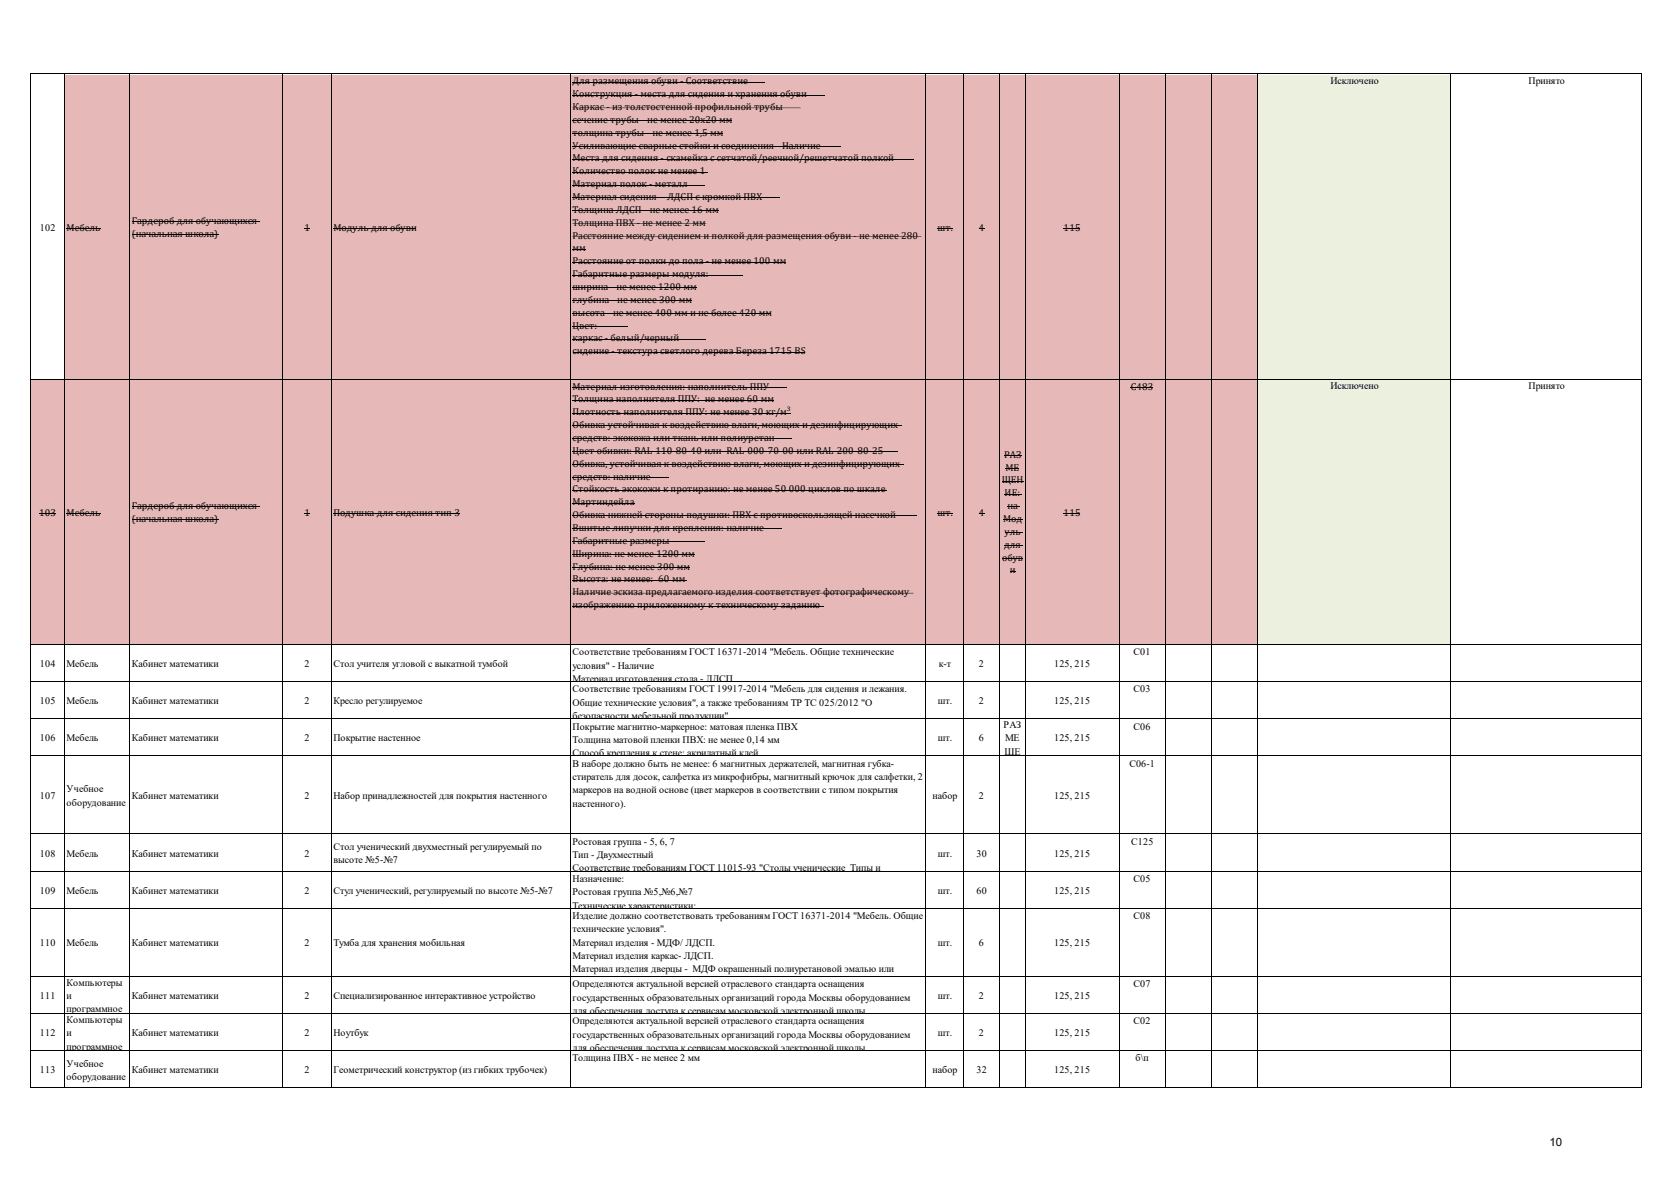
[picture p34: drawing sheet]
<svg xmlns="http://www.w3.org/2000/svg" width="297mm" height="210mm" viewBox="0 0 297 210" stroke-linecap="round" stroke-linejoin="round" font-family="sans-serif">
<defs><g id="words">
<text font-size="2" x="275.4" y="203.8">10</text>
<g font-size="1.8">
<text x="101.8" y="15">Для размещения обуви - Соответствие</text>
<text x="101.8" y="17.3">Конструкция - места для сидения и хранения обуви</text>
<text x="236.5" y="14.9">Исключено</text>
<text x="271.7" y="14.9">Принято</text>
<text x="101.8" y="19.6">Каркас - из толстостенной профильной трубы</text>
<text x="101.8" y="21.8">сечение трубы - не менее 20х20 мм</text>
<text x="101.8" y="24.1">толщина трубы - не менее 1,5 мм</text>
<text x="101.8" y="26.4">Усиливающие сварные стойки и соединения - Наличие</text>
<text x="101.8" y="28.7">Места для сидения - скамейка с сетчатой/реечной/решетчатой полкой</text>
<text x="101.8" y="31">Количество полок не менее 1</text>
<text x="101.8" y="33.3">Материал полок - металл</text>
<text x="101.8" y="35.6">Материал сидения - ЛДСП с кромкой ПВХ</text>
<text x="7.1" y="41">102</text>
<text x="11.8" y="41">Мебель</text>
<text x="23.4" y="39.8">Гардероб для обучающихся</text>
<text x="54.1" y="41">1</text>
<text x="59.3" y="41">Модуль для обуви</text>
<text x="101.8" y="37.9">Толщина ЛДСП - не менее 16 мм</text>
<text x="101.8" y="40.1">Толщина ПВХ - не менее 2 мм</text>
<text x="166.6" y="41">шт.</text>
<text x="174" y="41">4</text>
<text x="189.1" y="41">115</text>
<text x="23.4" y="42.1">(начальная школа)</text>
<text x="101.8" y="47">Расстояние от полки до пола - не менее 100 мм</text>
<text x="101.8" y="42.4">Расстояние между сидением и полкой для размещения обуви - не менее 280</text>
<text x="101.8" y="44.7">мм</text>
<text x="101.8" y="53.9">глубина - не менее 300 мм</text>
<text x="101.8" y="51.6">ширина - не менее 1200 мм</text>
<text x="101.8" y="49.3">Габаритные размеры модуля:</text>
<text x="101.8" y="58.4">Цвет:</text>
<text x="101.8" y="56.1">высота - не менее 400 мм и не более 420 мм</text>
<text x="101.8" y="63">сидение - текстура светлого дерева Береза 1715 BS</text>
<text x="101.8" y="60.7">каркас - белый/черный</text>
<text x="101.8" y="69.3">Материал изготовления: наполнитель ППУ</text>
<text x="101.8" y="71.5">Толщина наполнителя ППУ: не менее 60 мм</text>
<text x="201" y="69.3">С483</text>
<text x="236.5" y="69.2">Исключено</text>
<text x="271.7" y="69.2">Принято</text>
<text x="101.8" y="73.8">Плотность наполнителя ППУ: не менее 30 кг/м³</text>
<text x="101.8" y="76.1">Обивка устойчивая к воздействию влаги, моющих и дезинфицирующих</text>
<text x="101.8" y="78.4">средств: экокожа или ткань или полиуретан</text>
<text x="101.8" y="80.7">Цвет обивки: RAL-110-80-40 или RAL-000-70-00 или RAL-200-80-25</text>
<text x="101.8" y="83">Обивка, устойчивая к воздействию влаги, моющих и дезинфицирующих</text>
<text x="178.5" y="81.4">РАЗ</text>
<text x="178.7" y="83.7">МЕ</text>
<text x="101.8" y="85.3">средств: наличие</text>
<text x="101.8" y="87.5">Стойкость экокожи к протиранию: не менее 50 000 циклов по шкале</text>
<text x="101.8" y="89.8">Мартиндейла</text>
<text x="178" y="85.9">ЩЕН</text>
<text x="178.6" y="88.2">ИЕ:</text>
<text x="6.9" y="91.7">103</text>
<text x="11.8" y="91.7">Мебель</text>
<text x="23.4" y="90.5">Гардероб для обучающихся</text>
<text x="23.4" y="92.8">(начальная школа)</text>
<text x="54.1" y="91.7">1</text>
<text x="59.3" y="91.7">Подушка для сидения тип 3</text>
<text x="101.8" y="92.1">Обивка нижней стороны подушки: ПВХ с противоскользящей насечкой</text>
<text x="101.8" y="94.4">Вшитые липучки для крепления: наличие</text>
<text x="166.6" y="91.7">шт.</text>
<text x="174" y="91.7">4</text>
<text x="178.3" y="92.8">Мод</text>
<text x="178.6" y="95.1">уль</text>
<text x="179.1" y="90.5">на</text>
<text x="189.1" y="91.7">115</text>
<text x="101.8" y="96.7">Габаритные размеры</text>
<text x="101.8" y="99">Ширина: не менее 1200 мм</text>
<text x="101.8" y="101.3">Глубина: не менее 300 мм</text>
<text x="178.1" y="99.7">обув</text>
<text x="178.5" y="97.4">для</text>
<text x="179.5" y="101.9">и</text>
<text x="101.8" y="103.6">Высота: не менее: 60 мм</text>
<text x="101.8" y="105.8">Наличие эскиза предлагаемого изделия соответствует фотографическому</text>
<text x="101.8" y="108.1">изображению приложенному к техническому заданию</text>
<text x="7.1" y="118.6">104</text>
<text x="11.8" y="118.6">Мебель</text>
<text x="23.4" y="118.6">Кабинет математики</text>
<text x="54.1" y="118.6">2</text>
<text x="59.3" y="118.6">Стол учителя угловой с выкатной тумбой</text>
<text x="101.8" y="116.5">Cоответствие требованиям ГОСТ 16371-2014 &quot;Мебель. Общие технические</text>
<text x="101.8" y="118.9">условия&quot; - Наличие</text>
<text x="166.9" y="118.6">к-т</text>
<text x="174" y="118.6">2</text>
<text x="187.4" y="118.6">125, 215</text>
<text x="201.5" y="116.5">С01</text>
<text x="7.1" y="125.2">105</text>
<text x="11.8" y="125.2">Мебель</text>
<text x="23.4" y="125.2">Кабинет математики</text>
<text x="54.1" y="125.2">2</text>
<text x="59.3" y="125.2">Кресло регулируемое</text>
<text x="101.8" y="121.2">Материал изготовления стола - ЛДСП</text>
<text x="101.8" y="123.1">Cоответствие требованиям ГОСТ 19917-2014 &quot;Мебель для сидения и лежания.</text>
<text x="101.8" y="125.5">Общие технические условия&quot;, а также требованиям ТР ТС 025/2012 &quot;О</text>
<text x="166.7" y="125.2">шт.</text>
<text x="174" y="125.2">2</text>
<text x="187.4" y="125.2">125, 215</text>
<text x="201.5" y="123.1">С03</text>
<text x="7.1" y="131.8">106</text>
<text x="11.8" y="131.8">Мебель</text>
<text x="23.4" y="131.8">Кабинет математики</text>
<text x="54.1" y="131.8">2</text>
<text x="59.3" y="131.8">Покрытие настенное</text>
<text x="101.8" y="127.9">безопасности мебельной продукции&quot;</text>
<text x="101.8" y="129.7">Покрытие магнитно-маркерное: матовая пленка ПВХ</text>
<text x="166.7" y="131.8">шт.</text>
<text x="174" y="131.8">6</text>
<text x="178.4" y="129.5">РАЗ</text>
<text x="178.6" y="131.8">МЕ</text>
<text x="187.4" y="131.8">125, 215</text>
<text x="201.5" y="129.7">С06</text>
<text x="101.8" y="132.1">Толщина матовой пленки ПВХ: не менее 0,14 мм</text>
<text x="101.8" y="134.5">Способ крепления к стене: акрилатный клей</text>
<text x="101.8" y="136.3">В наборе должно быть не менее: 6 магнитных держателей, магнитная губка-</text>
<text x="178.6" y="134.2">ЩЕ</text>
<text x="200.7" y="136.3">С06-1</text>
<text x="7.1" y="142.1">107</text>
<text x="11.8" y="140.9">Учебное</text>
<text x="11.8" y="143.3">оборудование</text>
<text x="23.4" y="142.1">Кабинет математики</text>
<text x="54.1" y="142.1">2</text>
<text x="59.3" y="142.1">Набор принадлежностей для покрытия настенного</text>
<text x="101.8" y="138.7">стиратель для досок, салфетка из микрофибры, магнитный крючок для салфетки, 2</text>
<text x="101.8" y="141.1">маркеров на водной основе (цвет маркеров в соответствии с типом покрытия</text>
<text x="101.8" y="143.4">настенного).</text>
<text x="165.8" y="142.1">набор</text>
<text x="174" y="142.1">2</text>
<text x="187.4" y="142.1">125, 215</text>
<text x="7.1" y="152.3">108</text>
<text x="11.8" y="152.3">Мебель</text>
<text x="23.4" y="152.3">Кабинет математики</text>
<text x="54.1" y="152.3">2</text>
<text x="59.3" y="151.1">Стол ученический двухместный регулируемый по</text>
<text x="59.3" y="153.5">высоте №5-№7</text>
<text x="101.8" y="150.2">Ростовая группа - 5, 6, 7</text>
<text x="101.8" y="152.6">Тип - Двухместный</text>
<text x="101.8" y="154.9">Соответствие требованиям ГОСТ 11015-93 &quot;Столы ученические Типы и</text>
<text x="166.7" y="152.3">шт.</text>
<text x="173.6" y="152.3">30</text>
<text x="187.4" y="152.3">125, 215</text>
<text x="201.1" y="150.2">С125</text>
<text x="7.1" y="158.9">109</text>
<text x="11.8" y="158.9">Мебель</text>
<text x="23.4" y="158.9">Кабинет математики</text>
<text x="54.1" y="158.9">2</text>
<text x="59.3" y="158.9">Стул ученический, регулируемый по высоте №5-№7</text>
<text x="101.8" y="156.8">Назначение:</text>
<text x="101.8" y="159.2">Ростовая группа №5,№6,№7</text>
<text x="101.8" y="161.5">Технические характеристики:</text>
<text x="166.7" y="158.9">шт.</text>
<text x="173.6" y="158.9">60</text>
<text x="187.4" y="158.9">125, 215</text>
<text x="201.5" y="156.8">С05</text>
<text x="101.8" y="163.4">Изделие должно соответствовать требованиям ГОСТ 16371-2014 &quot;Мебель. Общие</text>
<text x="101.8" y="165.8">технические условия&quot;.</text>
<text x="201.5" y="163.4">С08</text>
<text x="7.1" y="168.2">110</text>
<text x="11.8" y="168.2">Мебель</text>
<text x="23.4" y="168.2">Кабинет математики</text>
<text x="54.1" y="168.2">2</text>
<text x="59.3" y="168.2">Тумба для хранения мобильная</text>
<text x="101.8" y="172.9">Материал изделия дверцы - МДФ окрашенный полиуретановой эмалью или</text>
<text x="101.8" y="168.2">Материал изделия - МДФ/ ЛДСП.</text>
<text x="101.8" y="170.5">Материал изделия каркас- ЛДСП.</text>
<text x="166.7" y="168.2">шт.</text>
<text x="174" y="168.2">6</text>
<text x="187.4" y="168.2">125, 215</text>
<text x="7.1" y="177.6">111</text>
<text x="11.8" y="175.3">Компьютеры</text>
<text x="11.8" y="177.6">и</text>
<text x="23.4" y="177.6">Кабинет математики</text>
<text x="54.1" y="177.6">2</text>
<text x="59.3" y="177.6">Специализированное интерактивное устройство</text>
<text x="101.8" y="175.5">Определяются актуальной версией отраслевого стандарта оснащения</text>
<text x="101.8" y="177.9">государственных образовательных организаций города Москвы оборудованием</text>
<text x="166.7" y="177.6">шт.</text>
<text x="174" y="177.6">2</text>
<text x="187.4" y="177.6">125, 215</text>
<text x="201.5" y="175.5">С07</text>
<text x="7.1" y="184.2">112</text>
<text x="11.8" y="180">программное</text>
<text x="11.8" y="181.9">Компьютеры</text>
<text x="11.8" y="184.2">и</text>
<text x="23.4" y="184.2">Кабинет математики</text>
<text x="54.1" y="184.2">2</text>
<text x="59.3" y="184.2">Ноутбук</text>
<text x="101.8" y="180.3">для обеспечения доступа к сервисам московской электронной школы</text>
<text x="101.8" y="182.1">Определяются актуальной версией отраслевого стандарта оснащения</text>
<text x="101.8" y="184.5">государственных образовательных организаций города Москвы оборудованием</text>
<text x="166.7" y="184.2">шт.</text>
<text x="174" y="184.2">2</text>
<text x="187.4" y="184.2">125, 215</text>
<text x="201.5" y="182.1">С02</text>
<text x="7.1" y="190.8">113</text>
<text x="11.8" y="186.6">программное</text>
<text x="11.8" y="189.7">Учебное</text>
<text x="23.4" y="190.8">Кабинет математики</text>
<text x="54.1" y="190.8">2</text>
<text x="59.3" y="190.8">Геометрический конструктор (из гибких трубочек)</text>
<text x="101.8" y="186.9">для обеспечения доступа к сервисам московской электронной школы</text>
<text x="101.8" y="188.7">Толщина ПВХ - не менее 2 мм</text>
<text x="165.8" y="190.8">набор</text>
<text x="173.6" y="190.8">32</text>
<text x="187.4" y="190.8">125, 215</text>
<text x="201.8" y="188.7">б\п</text>
<text x="11.8" y="192">оборудование</text>
</g>
</g></defs>
<path d="M11.4 13.3h212.2v54.2h-212.2z" fill="#e6b8b7"/>
<path d="M223.5 13.3h34.4v54.2h-34.4z" fill="#ebf1de"/>
<path d="M5.7 67.4h217.9v47.2h-217.9z" fill="#e6b8b7"/>
<path d="M223.5 67.4h34.4v47.2h-34.4z" fill-rule="evenodd" fill="#ebf1de"/>
<g fill="none" stroke="#000" stroke-width=".18">
<path d="M5.5 13v180.5M5.6 13.1h286.2M11.4 13.2v180.3M23 13.2v180.3M50.3 13.2v180.3M58.8 13.2v180.3M101.3 13.2v180.3M101.8 14.6h34.2M101.8 16.9h44.9M101.8 19.2h40.5M164.6 13.2v180.3M171.3 13.2v180.3"/>
<path d="M177.6 13.2v180.3M182.2 13.2v180.3M199 13.2v180.3M207.1 13.2v180.3M215.3 13.2v180.3M223.5 13.2v180.3M257.8 13.2v180.3M291.8 13.2v180.3M23.4 39.4h22.7M101.8 21.5h28.4M101.8 23.8h26.7M101.8 26h47.6"/>
<path d="M101.8 28.3h60.7M101.8 30.6h24M101.8 32.9h23.5M101.8 35.2h36.8M101.8 37.5h26M101.8 39.8h23.7M11.8 40.6h6.1M23.4 41.7h15.5M59.3 40.6h14.6M101.8 55.8h35.3M101.8 58h9.8M101.8 42h62"/>
<path d="M101.8 44.3h2.4M101.8 46.6h37.9M101.8 48.9h30.3M101.8 51.2h22M101.8 53.5h21.2M166.6 40.6h2.7M189.1 40.6h2.9M5.6 67.4h286.2M101.8 60.3h23.8M101.8 62.6h41.2M101.8 68.9h38.1M101.8 71.2h35.8"/>
<path d="M101.8 73.5h38.8M101.8 75.7h58.5M101.8 78h39M201 68.9h3.9M6.9 91.3h3M11.8 91.3h6.1M23.4 90.1h22.7M23.4 92.4h15.5M59.3 91.3h22.4M101.8 80.3h57.8M101.8 82.6h58.9M101.8 84.9h17"/>
<path d="M101.8 87.2h55.9M101.8 89.5h11M101.8 91.7h61.2M101.8 94h37.2M101.8 96.3h23.5M101.8 98.6h21.7M166.6 91.3h2.7M178 85.6h3.9M178.1 99.3h3.8M178.3 92.4h3.4M178.5 81h3.1M178.5 97h3.3"/>
<path d="M178.6 87.8h3.1M178.6 94.7h3.2M178.7 83.3h2.5M179.1 90.1h2.3M189.1 91.3h2.9M5.6 114.6h286.2M101.8 100.9h20.9M101.8 103.2h20.3M101.8 105.5h60.6M101.8 107.7h44.7M5.6 121.2h286.2M5.6 127.8h286.2"/>
<path d="M5.6 134.4h286.2M5.6 148.3h286.2M5.6 154.9h286.2M5.6 161.5h286.2M5.6 173.6h286.2M5.6 180.2h286.2M5.6 186.8h286.2M5.6 193.4h286.2"/>
</g>
<path d="M54.1 40.6h1zM174 40.6h1zM54.1 91.3l1 .1zM174 91.3l1 .1zM179.5 101.5l1 .1z" fill="#000"/>
<use href="#words"/>
</svg>
